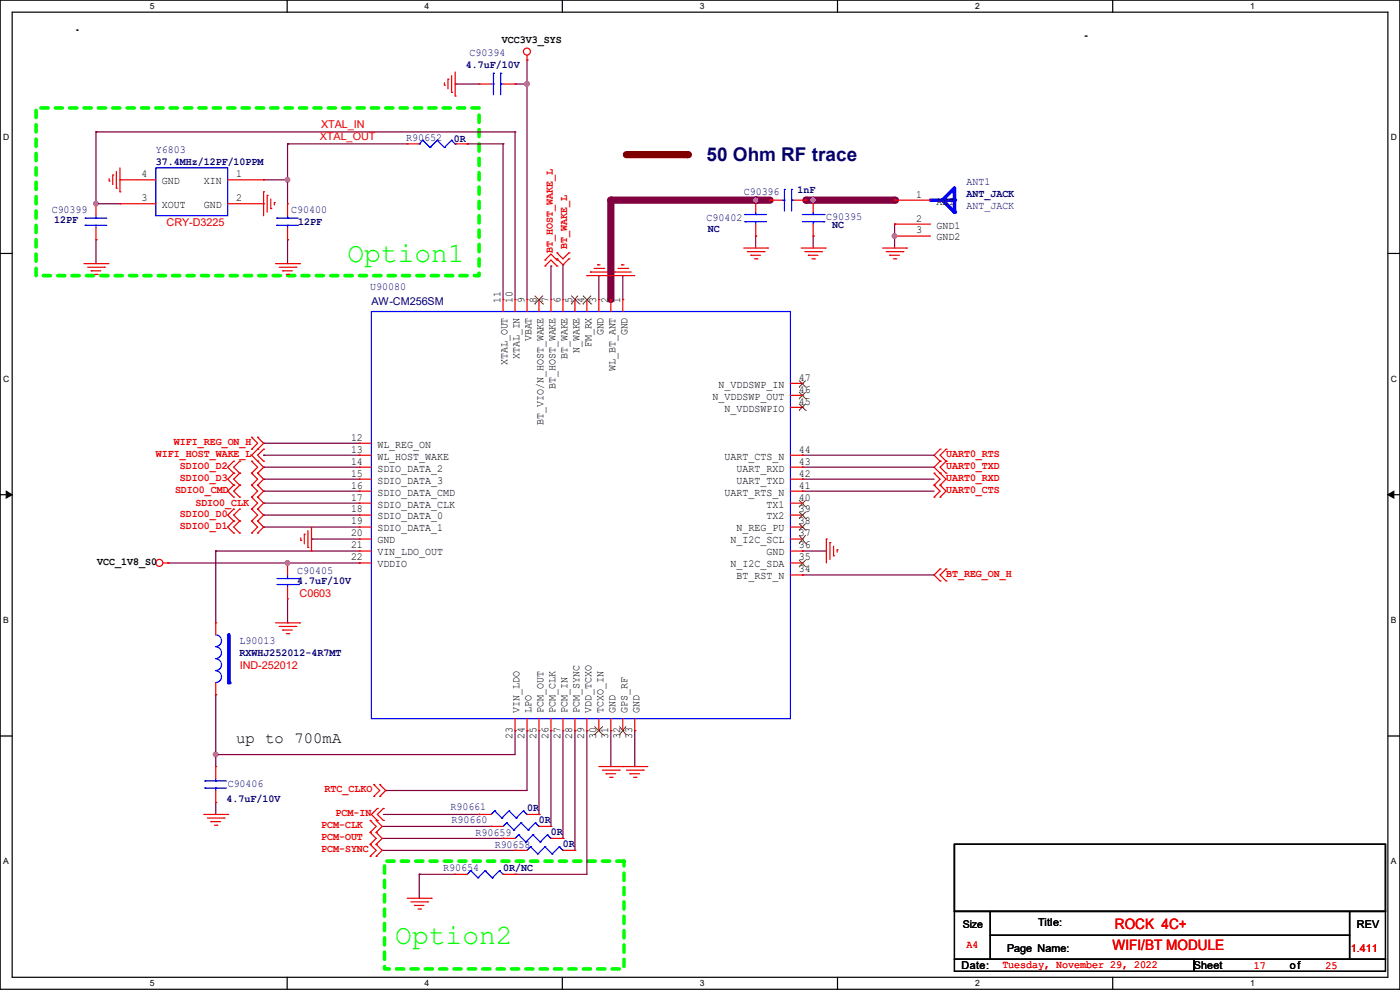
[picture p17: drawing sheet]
<svg xmlns="http://www.w3.org/2000/svg" width="297mm" height="210mm" viewBox="0 0 297 210" stroke-linecap="round" stroke-linejoin="round" font-family="sans-serif">
<defs><g id="words">
<g font-size="5.9" fill="#0f0">
<text x="73.7" y="55.5">Option1</text>
<text x="83.9" y="200.3">Option2</text>
</g>
<text font-size="4" fill="#000080" x="149.9" y="34.2">50 Ohm RF trace</text>
<text font-size="3.3" x="50.1" y="157.6">up to 700mA</text>
<g font-size="3" fill="#f00">
<text x="236.5" y="197.1">ROCK 4C+</text>
<text x="236" y="201.4">WIFI/BT MODULE</text>
</g>
<g font-size="2.3" fill="#000080">
<text x="99.6" y="11.8">C90394</text>
<text x="98.8" y="14.4">4.7uF/10V</text>
<text x="86.1" y="29.8">R90652</text>
<text x="33.1" y="32.4">Y6803</text>
<text x="33.1" y="34.9">37.4MHz/12PF/10PPM</text>
<text x="96.3" y="30.1">0R</text>
<text x="157.8" y="41.3">C90396</text>
<text x="169.2" y="41">1nF</text>
<text x="205" y="39.2">ANT1</text>
<text x="205" y="41.8">ANT_JACK</text>
<text x="11" y="45.1">C90399</text>
<text x="11.5" y="47.4">12PF</text>
<text x="61.8" y="45.1">C90400</text>
<text x="63.3" y="47.6">12PF</text>
<text x="149.9" y="46.9">C90402</text>
<text x="175.3" y="46.6">C90395</text>
<text x="205" y="44.3">ANT_JACK</text>
<text x="150.2" y="49.1">NC</text>
<text x="176.6" y="48.4">NC</text>
<text x="78.5" y="61.6">U90080</text>
<text x="78.8" y="64.6">AW-CM256SM</text>
<text x="63" y="121.8">C90405</text>
<text x="63" y="123.8">4.7uF/10V</text>
<text x="50.8" y="136.5">L90013</text>
<text x="50.8" y="139.1">RXWHJ252012-4R7MT</text>
<text x="48.3" y="167">C90406</text>
<text x="48" y="170.1">4.7uF/10V</text>
<text x="95.5" y="171.8">R90661</text>
<text x="111.8" y="172.1">0R</text>
<text x="95.8" y="174.6">R90660</text>
<text x="100.9" y="177.4">R90659</text>
<text x="104.9" y="180">R90658</text>
<text x="114.3" y="174.6">0R</text>
<text x="116.9" y="177.2">0R</text>
<text x="119.4" y="179.7">0R</text>
<text x="94" y="184.8">R90654</text>
<text x="106.7" y="184.8">0R/NC</text>
</g>
<g font-size="2.3">
<text x="106.5" y="9">VCC3V3_SYS</text>
<text x="30" y="37.6">4</text>
<text x="34.3" y="39.1">GND</text>
<text x="43.2" y="39.1">XIN</text>
<text x="50.1" y="37.6">1</text>
<text x="194.4" y="41.9">1</text>
<text x="30" y="42.7">3</text>
<text x="34.3" y="44.2">XOUT</text>
<text x="43.2" y="44.2">GND</text>
<text x="50.1" y="42.7">2</text>
<text x="194.4" y="47">2</text>
<text x="198.7" y="43.4">ANT</text>
<text x="194.4" y="49.5">3</text>
<text x="198.7" y="48.5">GND1</text>
<text x="198.7" y="51">GND2</text>
<text x="106.2" y="64.3" transform="rotate(-90 106.2 64.3)">11</text>
<text x="108.7" y="64.3" transform="rotate(-90 108.7 64.3)">10</text>
<text x="111.3" y="64.3" transform="rotate(-90 111.3 64.3)">9</text>
<text x="113.8" y="64.3" transform="rotate(-90 113.8 64.3)">8</text>
<text x="116.3" y="64.3" transform="rotate(-90 116.3 64.3)">7</text>
<text x="118.9" y="64.3" transform="rotate(-90 118.9 64.3)">6</text>
<text x="121.4" y="64.3" transform="rotate(-90 121.4 64.3)">5</text>
<text x="124" y="64.3" transform="rotate(-90 124 64.3)">4</text>
<text x="126.5" y="64.3" transform="rotate(-90 126.5 64.3)">3</text>
<text x="129" y="64.3" transform="rotate(-90 129 64.3)">2</text>
<text x="131.6" y="64.3" transform="rotate(-90 131.6 64.3)">1</text>
<text x="128" y="71.2" transform="rotate(-90 128 71.2)">GND</text>
<text x="133.1" y="71.2" transform="rotate(-90 133.1 71.2)">GND</text>
<text x="107.7" y="77.5" transform="rotate(-90 107.7 77.5)">XTAL_OUT</text>
<text x="110.2" y="76.2" transform="rotate(-90 110.2 76.2)">XTAL_IN</text>
<text x="112.8" y="72.4" transform="rotate(-90 112.8 72.4)">VBAT</text>
<text x="120.4" y="76.2" transform="rotate(-90 120.4 76.2)">BT_WAKE</text>
<text x="122.9" y="75" transform="rotate(-90 122.9 75)">N_WAKE</text>
<text x="125.5" y="73.7" transform="rotate(-90 125.5 73.7)">FM_RX</text>
<text x="117.9" y="82.6" transform="rotate(-90 117.9 82.6)">BT_HOST_WAKE</text>
<text x="130.6" y="78.8" transform="rotate(-90 130.6 78.8)">WL_BT_ANT</text>
<text x="152.4" y="82.3">N_VDDSWP_IN</text>
<text x="169.5" y="83.3">46</text>
<text x="169.5" y="80.8">47</text>
<text x="151.2" y="84.8">N_VDDSWP_OUT</text>
<text x="153.7" y="87.3">N_VDDSWPIO</text>
<text x="169.5" y="85.9">45</text>
<text x="74.5" y="93.5">12</text>
<text x="80.1" y="95">WL_REG_ON</text>
<text x="115.3" y="90.2" transform="rotate(-90 115.3 90.2)">BT_VIO/N_HOST_WAKE</text>
<text x="74.5" y="96">13</text>
<text x="74.5" y="98.6">14</text>
<text x="74.5" y="101.1">15</text>
<text x="80.1" y="97.5">WL_HOST_WAKE</text>
<text x="80.1" y="100">SDIO_DATA_2</text>
<text x="153.7" y="97.5">UART_CTS_N</text>
<text x="156.3" y="100">UART_RXD</text>
<text x="169.5" y="101.1">42</text>
<text x="169.5" y="98.6">43</text>
<text x="169.5" y="96">44</text>
<text x="74.5" y="106.2">17</text>
<text x="74.5" y="103.6">16</text>
<text x="80.1" y="107.7">SDIO_DATA_CLK</text>
<text x="80.1" y="105.1">SDIO_DATA_CMD</text>
<text x="80.1" y="102.6">SDIO_DATA_3</text>
<text x="153.7" y="105.1">UART_RTS_N</text>
<text x="156.3" y="102.6">UART_TXD</text>
<text x="162.6" y="107.7">TX1</text>
<text x="169.5" y="106.2">40</text>
<text x="169.5" y="103.6">41</text>
<text x="74.5" y="108.7">18</text>
<text x="74.5" y="111.3">19</text>
<text x="74.5" y="113.8">20</text>
<text x="80.1" y="110.2">SDIO_DATA_0</text>
<text x="80.1" y="112.7">SDIO_DATA_1</text>
<text x="156.3" y="112.7">N_REG_PU</text>
<text x="162.6" y="110.2">TX2</text>
<text x="169.5" y="113.8">37</text>
<text x="169.5" y="108.7">39</text>
<text x="169.5" y="111.3">38</text>
<text x="20.6" y="119.8">VCC_1V8_S0</text>
<text x="74.5" y="118.9">22</text>
<text x="74.5" y="116.3">21</text>
<text x="80.1" y="115.3">GND</text>
<text x="80.1" y="117.8">VIN_LDO_OUT</text>
<text x="155" y="115.3">N_I2C_SCL</text>
<text x="162.6" y="117.8">GND</text>
<text x="169.5" y="118.9">35</text>
<text x="169.5" y="116.3">36</text>
<text x="80.1" y="120.4">VDDIO</text>
<text x="155" y="120.4">N_I2C_SDA</text>
<text x="156.3" y="122.9">BT_RST_N</text>
<text x="169.5" y="121.4">34</text>
<text x="110.2" y="151.2" transform="rotate(-90 110.2 151.2)">VIN_LDO</text>
<text x="112.8" y="151.2" transform="rotate(-90 112.8 151.2)">LPO</text>
<text x="115.3" y="151.2" transform="rotate(-90 115.3 151.2)">PCM_OUT</text>
<text x="117.9" y="151.2" transform="rotate(-90 117.9 151.2)">PCM_CLK</text>
<text x="120.4" y="151.2" transform="rotate(-90 120.4 151.2)">PCM_IN</text>
<text x="122.9" y="151.2" transform="rotate(-90 122.9 151.2)">PCM_SYNC</text>
<text x="125.5" y="151.2" transform="rotate(-90 125.5 151.2)">VDD_TCXO</text>
<text x="128" y="151.2" transform="rotate(-90 128 151.2)">TCXO_IN</text>
<text x="130.6" y="151.2" transform="rotate(-90 130.6 151.2)">GND</text>
<text x="133.1" y="151.2" transform="rotate(-90 133.1 151.2)">GPS_RF</text>
<text x="135.6" y="151.2" transform="rotate(-90 135.6 151.2)">GND</text>
<text x="108.7" y="156.8" transform="rotate(-90 108.7 156.8)">23</text>
<text x="111.3" y="156.8" transform="rotate(-90 111.3 156.8)">24</text>
<text x="113.8" y="156.8" transform="rotate(-90 113.8 156.8)">25</text>
<text x="116.3" y="156.8" transform="rotate(-90 116.3 156.8)">26</text>
<text x="118.9" y="156.8" transform="rotate(-90 118.9 156.8)">27</text>
<text x="121.4" y="156.8" transform="rotate(-90 121.4 156.8)">28</text>
<text x="124" y="156.8" transform="rotate(-90 124 156.8)">29</text>
<text x="126.5" y="156.8" transform="rotate(-90 126.5 156.8)">30</text>
<text x="129" y="156.8" transform="rotate(-90 129 156.8)">31</text>
<text x="131.6" y="156.8" transform="rotate(-90 131.6 156.8)">32</text>
<text x="134.1" y="156.8" transform="rotate(-90 134.1 156.8)">33</text>
<text x="220.3" y="196.4">Title:</text>
<text x="287.8" y="196.9">REV</text>
<text x="213.7" y="202">Page Name:</text>
<text x="204" y="205.6">Date:</text>
<text x="253.3" y="205.6">Sheet</text>
<text x="273.6" y="205.6">of</text>
</g>
<g font-size="2.3" fill="#f00">
<text x="67.9" y="29.6">XTAL_OUT</text>
<text x="68.1" y="27.1">XTAL_IN</text>
<text x="35.3" y="47.8">CRY-D3225</text>
<text x="63.5" y="126.6">C0603</text>
<text x="50.8" y="141.8">IND-252012</text>
<text x="205" y="201">A4</text>
<text x="286.6" y="202">1.411</text>
<text x="212.6" y="205.4">Tuesday, November 29, 2022</text>
<text x="266" y="205.6">17</text>
<text x="281.2" y="205.6">25</text>
</g>
<g font-size="2.3" fill="#d50000">
<text x="117.3" y="53.6" transform="rotate(-90 117.3 53.6)">BT_HOST_WAKE_L</text>
<text x="120.4" y="52.9" transform="rotate(-90 120.4 52.9)">BT_WAKE_L</text>
<text x="36.9" y="94.4">WIFI_REG_ON_H</text>
<text x="33.1" y="96.9">WIFI_HOST_WAKE_L</text>
<text x="38.1" y="99.4">SDIO0_D2</text>
<text x="38.1" y="102">SDIO0_D3</text>
<text x="200.7" y="99.4">UART0_TXD</text>
<text x="200.7" y="102">UART0_RXD</text>
<text x="200.7" y="96.9">UART0_RTS</text>
<text x="37.1" y="104.5">SDIO0_CMD</text>
<text x="41.4" y="107.3">SDIO0_CLK</text>
<text x="200.7" y="104.5">UART0_CTS</text>
<text x="38.1" y="109.6">SDIO0_D0</text>
<text x="38.1" y="112.1">SDIO0_D1</text>
<text x="200.7" y="122.3">BT_REG_ON_H</text>
<text x="68.9" y="168">RTC_CLKO</text>
<text x="71.2" y="173.1">PCM-IN</text>
<text x="68.1" y="175.6">PCM-CLK</text>
<text x="68.1" y="178.2">PCM-OUT</text>
<text x="68.1" y="180.7">PCM-SYNC</text>
</g>
<text font-size="2.2" x="204.3" y="196.9">Size</text>
<g font-size="1.8">
<text x="31.8" y="1.9">5</text>
<text x="90.1" y="1.9">4</text>
<text x="148.5" y="1.9">3</text>
<text x="206.8" y="1.9">2</text>
<text x="265.2" y="1.9">1</text>
<text x=".7" y="29.8">D</text>
<text x="295.1" y="29.8">D</text>
<text x=".7" y="80.9">C</text>
<text x="295.1" y="80.9">C</text>
<text x=".7" y="132.1">B</text>
<text x="295.1" y="132.1">B</text>
<text x=".7" y="183.3">A</text>
<text x="295.1" y="183.3">A</text>
<text x="31.8" y="209.2">5</text>
<text x="90.1" y="209.2">4</text>
<text x="148.5" y="209.2">3</text>
<text x="206.8" y="209.2">2</text>
<text x="265.2" y="209.2">1</text>
</g>
</g></defs>
<path d="M0 0h297v209.8h-297zM2.6 2.6h291.8v204.7h-291.8z" fill="none" stroke="#000" stroke-width=".25"/>
<g fill="#fff">
<path d="M31.7 .3h1v2h-1z"/>
<path d="M31.7 207.6h1v2h-1z"/>
</g>
<path d="M60.9 0v2.6M60.9 207.3v2.5" fill="none" stroke="#000" stroke-width=".25"/>
<g fill="#fff">
<path d="M90.1 .3h1v2h-1z"/>
<path d="M90.1 207.6h1v2h-1z"/>
</g>
<path d="M119.3 0v2.6M119.3 207.3v2.5" fill="none" stroke="#000" stroke-width=".25"/>
<g fill="#fff">
<path d="M148.5 .3h.9v2h-.9z"/>
<path d="M148.5 207.6h.9v2h-.9z"/>
</g>
<path d="M177.7 0v2.6M177.7 207.3v2.5" fill="none" stroke="#000" stroke-width=".25"/>
<g fill="#fff">
<path d="M206.8 .3h1v2h-1z"/>
<path d="M206.8 207.6h1v2h-1z"/>
</g>
<path d="M236.1 0v2.6M236.1 207.3v2.5" fill="none" stroke="#000" stroke-width=".25"/>
<g fill="#fff">
<path d="M265.2 .3h1v2h-1z"/>
<path d="M265.2 207.6h1v2h-1z"/>
<path d="M.7 28.2h1.2v1.9h-1.2z"/>
<path d="M295.1 28.2h1.2v1.9h-1.2z"/>
<path d="M.7 79.3h1.2v2h-1.2z"/>
<path d="M295.1 79.3h1.2v2h-1.2z"/>
</g>
<path d="M0 53.8h2.6M294.4 53.8h2.6" fill="none" stroke="#000" stroke-width=".25"/>
<g fill="#fff">
<path d="M.7 130.5h1.2v2h-1.2z"/>
<path d="M295.1 130.5h1.1v2h-1.1z"/>
</g>
<path d="M0 104.9h2.6M294.4 104.9h2.6" fill="none" stroke="#000" stroke-width=".25"/>
<path d="M1.3 104.2l1.3 .7-1.3 .8zM294.4 104.9l1.3-.7v1.5z" fill="#000" stroke="#000" stroke-width=".21"/>
<g fill="#fff">
<path d="M.7 181.7h1.2v2h-1.2z"/>
<path d="M295.1 181.7h1.1v2h-1.1z"/>
</g>
<path d="M16.3 6.4h.1M16.3 6.4h.3M230.2 7.7h.2M230.4 7.7h.1M0 156.1h2.6M294.4 156.1h2.6" fill="none" stroke="#000" stroke-width=".25"/>
<path d="M7.7 22.9h93.9v35.6h-93.9zM81.6 182.7h50.8v22.8h-50.8z" fill="none" stroke="#0f0" stroke-width=".76" stroke-dasharray="1.5 1.5"/>
<path d="M132.9 32.8h12.9" fill="none" stroke="#800000" stroke-width="1.5"/>
<circle cx="145.8" cy="32.8" r=".76" fill="#800000"/>
<g fill="none" stroke="#800040" stroke-width=".25">
<path d="M109.3 17.8h.1M111.8 12.7h.1M111.8 12.7v5.1h-2.5M20.4 28h.1M20.4 28v15.5h-.3M55.9 38.1h.1M55.9 38.1h5.1M61 38.1h.1M61 30.5h.1M61 30.5v12.7M20.1 43.5h.1M20.4 43.2h.1"/>
<path d="M20.4 50.8h.1M20.4 50.8v5.1M20.4 43.2h5M61 50.8h.1M61 50.8v5.1M45.8 147.4h.1M45.8 147.4v12.7M111.8 155h.1M111.8 155v12.7M88.9 185.5h.1M88.9 185.5h7.7M88.9 185.5v5"/>
<path d="M109.3 185.5h.1M109.3 185.5h15.2"/>
</g>
<g fill="#f0f" stroke="#f0f" stroke-width=".25">
<circle cx="20.3" cy="43.2" r=".49"/>
<circle cx="61" cy="38.1" r=".49"/>
<circle cx="45.7" cy="160" r=".49"/>
</g>
<path d="M129.6 42.5v21" fill="none" stroke="#800040" stroke-width="1.5"/>
<circle cx="129.6" cy="42.5" r=".76" fill="#800040"/>
<g fill="none" stroke="#800040" stroke-width=".25">
<path d="M96.6 17.8h.1M96.6 17.8h5M111.8 17.8h.1M111.8 17.8v45.7M20.4 28h.1M20.4 28h88.9M61 30.5h.1M61 30.5h25.4M99.1 30.5h.1M99.1 30.5h7.6M106.7 30.5h.1M106.7 30.5v33"/>
<path d="M109.3 28h.1M109.3 28v35.5M116.9 56.4h.1M116.9 56.4v7.1M119.4 56.2h.1M119.4 56.2v7.3M127 58.5h.1M127 58.5v5M132.1 58.5h.1M132.1 58.5v5M189.8 47.5h.1M189.8 50.1h.1"/>
<path d="M189.8 47.5v5.1M55.9 94h.1M55.9 99.1h.1M55.9 96.6h.1M55.9 96.6h20.3M55.9 99.1h20.3M55.9 94h20.3M170.2 96.6h.1M170.2 99.1h.1M170.2 96.6h28M170.2 99.1h28M35.6 119.4h.1"/>
<path d="M35.6 119.4h40.6M45.8 116.9h.1M45.8 116.9h30.4M45.8 116.9v15.2M55.9 104.2h.1M55.9 109.3h.1M55.9 111.8h.1M55.9 101.6h.1M55.9 106.7h.1M55.9 104.2h20.3M55.9 101.6h20.3M55.9 109.3h20.3"/>
<path d="M55.9 111.8h20.3M55.9 106.7h20.3M66.1 114.3h.1M66.1 114.3h10.1M76.2 119.4h.1M170.2 116.9h.1M170.2 101.6h.1M170.2 104.2h.1M170.2 104.2h28M170.2 116.9h5.1M170.2 101.6h28M61 132.1h.1"/>
<path d="M61 127v5.1M170.2 122h.1M170.2 122h28M109.3 155h.1M109.3 155v5.1h-63.5M114.3 155v17.8M116.9 155h.1M116.9 155v20.3M119.4 155v22.8M122 155h.1M122 155v25.4M124.5 155h.1"/>
<path d="M124.5 155v30.5M129.6 155h.1M129.6 155v7.6M134.7 155h.1M134.7 155v7.6M45.8 170.2h.1M45.8 160.1h.1M45.8 160.1v2.5M45.8 170.2v2.6M81.1 177.8h25.6M81.1 175.3h23.1M81.3 172.8h20.3"/>
<path d="M81.8 167.7h.1M81.8 167.7h30M101.6 172.8h.1M104.2 175.3h.1M106.7 177.8h.1M114.3 172.8h.1M119.4 177.8h.1M81.1 180.4h28.2M109.3 180.4h.1"/>
</g>
<g fill="#f0f" stroke="#f0f" stroke-width=".25">
<circle cx="111.8" cy="17.8" r=".49"/>
<circle cx="61" cy="119.4" r=".49"/>
<circle cx="189.8" cy="50.1" r=".49"/>
</g>
<path d="M172.5 42.5h17.3" fill="none" stroke="#800040" stroke-width="1.5"/>
<circle cx="189.8" cy="42.5" r=".76" fill="#800040"/>
<path d="M129.6 42.5h30.7" fill="none" stroke="#800040" stroke-width="1.5"/>
<circle cx="160.3" cy="42.5" r=".76" fill="#800040"/>
<circle cx="160.3" cy="42.4" r=".49" fill="#f0f" stroke="#f0f" stroke-width=".25"/>
<path d="M160.3 50.1h.1M160.3 50.1v2.5" fill="none" stroke="#800040" stroke-width=".25"/>
<path d="M171 42.5h1.5" fill="none" stroke="#800040" stroke-width="1.5"/>
<circle cx="171" cy="42.5" r=".76" fill="#800040"/>
<circle cx="172.5" cy="42.4" r=".49" fill="#f0f" stroke="#f0f" stroke-width=".25"/>
<path d="M160.3 42.5h3.1" fill="none" stroke="#800040" stroke-width="1.5"/>
<circle cx="160.3" cy="42.5" r=".76" fill="#800040"/>
<path d="M172.5 50.1h.1M172.5 50.1v2.5" fill="none" stroke="#800040" stroke-width=".25"/>
<g fill="none" stroke="#f00" stroke-width=".25">
<path d="M94.3 18.1h.1M94.3 17.6v.5M95 16.8h.1M95 16.8v2M95.8 19.6h.1M95.8 16v3.6M96.6 15.3v5.1M111.8 12.7h.1M111.8 11.7v1M23.2 38.4h.1M23.2 37.9v.5M23.9 37.1h.1"/>
<path d="M23.9 37.1v2.1M24.7 39.9h.1M24.7 36.4v3.5M25.4 35.6v5.1M96.6 20.4h.1M17.8 55.9h5.1M18.6 56.7h3.5M19.3 57.4h.1M19.3 57.4h2.1M20.1 58.2h.5M20.6 58.2h.1M22.1 56.7h.1"/>
<path d="M22.9 55.9h.1M25.4 40.7h.1M55.9 40.7h.1M55.9 40.7v5.1M56.7 41.4h.1M56.7 41.4v3.6M57.4 44.2h.1M57.4 42.2v2M58.2 43h.1M58.2 43v.5M58.5 55.9h5M59.2 56.7h3.6"/>
<path d="M60 57.4h.1M60 57.4h2M60.7 58.2h.6M61.3 58.2h.1M62.8 56.7h.1M63.5 55.9h.1M124.5 58.5h.1M124.5 58.5h10.2M125.3 57.7h.1M125.3 57.7h3.5M126 56.9h2.1M126.8 56.2h.1"/>
<path d="M126.8 56.2h.5M128.1 56.9h.1M129.6 58.5h.1M130.3 57.7h.1M130.3 57.7h3.6M131.1 56.9h2M131.9 56.2h.1M131.9 56.2h.5M133.1 56.9h.1M157.8 52.6h5.1M158.5 53.4h3.6M159.3 54.1h.1"/>
<path d="M159.3 54.1h2M160.1 54.9h.5M160.6 54.9h.1M162.1 53.4h.1M162.9 52.6h.1M163.4 42.5h.1M163.4 42.5h2.5M168.4 42.5h2.6M170 52.6h5M170.7 53.4h3.6M171 42.5h.1M171.5 54.1h.1"/>
<path d="M171.5 54.1h2M172.3 54.9h.5M172.5 50.1h.1M172.5 42.5h.1M172.5 42.5v2.5M172.5 47.5v2.6M172.8 54.9h.1M174.3 53.4h.1M175 52.6h.1M187.2 52.6h5.1M188 53.4h3.6M188.8 54.1h.1"/>
<path d="M188.8 54.1h2M189.5 54.9h.5M190 54.9h.1M191.6 53.4h.1M192.3 52.6h.1M34.6 119.4h1M35.6 119.4h.1M63.8 114.6h.1M63.8 114.1v.5M64.6 113.3h.1M64.6 113.3v2.1M65.3 116.1h.1"/>
<path d="M65.3 112.6v3.5M66.1 116.9h.1M66.1 111.8v5.1M175.3 114.3h.1M175.3 114.3v5.1M176.1 115.1h.1M176.1 115.1v3.6M176.8 117.9h.1M176.8 115.9v2M177.6 116.6h.1M177.6 116.6v.5M58.5 132.1h5"/>
<path d="M59.2 132.9h3.6M60 133.6h.1M60 133.6h2M60.7 134.4h.6M61.3 134.4h.1M62.8 132.9h.1M63.5 132.1h.1M43.2 172.8h5.1M44 173.5h3.5M44.7 174.3h.1M44.7 174.3h2.1M45.5 175h.5"/>
<path d="M45.8 170.2h.1M45.8 162.6h.1M45.8 162.6v2.5M45.8 167.7v2.5M46 175h.1M47.5 173.5h.1M48.3 172.8h.1M127 162.6h10.2M127.8 163.4h3.6M128.6 164.1h.1M128.6 164.1h2M129.3 164.9h.5"/>
<path d="M129.8 164.9h.1M131.4 163.4h.1M132.1 162.6h.1M132.9 163.4h3.5M133.6 164.1h.1M133.6 164.1h2.1M134.4 164.9h.5M134.9 164.9h.1M136.4 163.4h.1M137.2 162.6h.1M86.4 190.5h5.1M87.2 191.3h3.5"/>
<path d="M87.9 192.1h.1M87.9 192.1h2.1M88.7 192.8h.5M89.2 192.8h.1M90.7 191.3h.1M91.5 190.5h.1"/>
<circle cx="111.8" cy="10.9" r=".74"/>
<circle cx="33.8" cy="119.4" r=".74"/>
</g>
<g fill="none" stroke="#d50000" stroke-width=".25">
<path d="M115.6 55.2h.1M115.6 56.4h.1M115.6 55.2l1.3-1.3 1.3 1.3M115.6 56.4l1.3-1.2 1.3 1.2M118.2 54.9h.1M118.2 53.6h.1M118.2 55.2h.1M118.2 56.4h.1M118.2 54.9l1.2 1.3 1.3-1.3M118.2 53.6l1.2 1.3 1.3-1.3M120.7 54.9h.1M120.7 53.6h.1"/>
<path d="M49.6 97.8h.1M49.6 97.8l-1.3 1.3 1.3 1.3M50.8 97.8h.1M50.8 97.8l-1.2 1.3 1.2 1.3M53.4 95.3h.1M53.4 92.8h.1M53.4 97.8h.1M53.4 92.8l1.3 1.2-1.3 1.3M53.4 97.8l1.3 1.3-1.3 1.3M54.7 92.8h.1M54.7 95.3h.1M54.7 97.8h.1"/>
<path d="M54.7 92.8l1.2 1.2-2.5 2.6 2.5 2.5-1.2 1.3M55.9 97.8h.1M55.9 95.3h.1M55.9 95.3l-1.2 1.3 1.2 1.2M199.4 97.8h.1M199.4 95.3h.1M199.4 97.8l-1.2 1.3 2.5 2.5-1.3 1.3M199.4 95.3l-1.2 1.3 1.2 1.2M200.7 97.8h.1M200.7 95.3h.1M200.7 97.8l-1.3 1.3 1.3 1.3M200.7 95.3l-1.3 1.3 1.3 1.2"/>
<path d="M49.6 100.4h.1M49.6 102.9h.1M49.6 105.5h.1M49.6 110.5h.1M49.6 108h.1M49.6 113.1h.1M49.6 100.4l-1.3 1.2 1.3 1.3M49.6 108l-1.3 1.3 1.3 1.2M49.6 110.5l-1.3 1.3 1.3 1.3M49.6 102.9l-1.3 1.3 1.3 1.3M50.8 100.4h.1M50.8 102.9h.1"/>
<path d="M50.8 105.5h.1M50.8 110.5h.1M50.8 108h.1M50.8 113.1h.1M50.8 110.5l-1.2 1.3 1.2 1.3M50.8 100.4l-1.2 1.2 1.2 1.3M50.8 102.9l-1.2 1.3 1.2 1.3M50.8 108l-1.2 1.3 1.2 1.2M53.4 108h.1M53.4 105.5h.1M53.4 100.4h.1M53.4 102.9h.1"/>
<path d="M53.4 110.5h.1M53.4 113.1h.1M53.4 105.5l1.3 1.2-1.3 1.3M53.4 102.9l1.3 1.3-1.3 1.3M53.4 100.4l1.3 1.2-1.3 1.3M53.4 108l1.3 1.3-1.3 1.2M53.4 110.5l1.3 1.3-1.3 1.3M54.7 105.5h.1M54.7 108h.1M54.7 100.4h.1M54.7 102.9h.1M54.7 110.5h.1"/>
<path d="M54.7 113.1h.1M54.7 105.5l1.2 1.2-1.2 1.3M54.7 100.4l1.2 1.2-1.2 1.3M54.7 108l1.2 1.3-1.2 1.2M54.7 102.9l1.2 1.3-1.2 1.3M54.7 110.5l1.2 1.3-1.2 1.3M198.2 102.9h.1M198.2 100.4h.1M198.2 105.5h.1M198.2 100.4l1.2 1.2-1.2 1.3M198.2 102.9l1.2 1.3-1.2 1.3M199.4 100.4h.1"/>
<path d="M199.4 102.9h.1M199.4 105.5h.1M199.4 102.9l1.3 1.3-1.3 1.3M200.7 100.4h.1M199.4 120.7h.1M199.4 123.2h.1M199.4 120.7l-1.2 1.3 1.2 1.2M200.7 123.2h.1M200.7 120.7h.1M200.7 120.7l-1.3 1.3 1.3 1.2M78.5 174h.1M78.5 176.6h.1"/>
<path d="M78.5 179.1h.1M78.5 174l1.3 1.3-1.3 1.3M78.5 176.6l1.3 1.2-1.3 1.3M78.5 179.1l1.3 1.3-1.3 1.3M79.3 166.4h.1M79.3 169h.1M79.3 166.4l1.3 1.3-1.3 1.3M79.8 176.6h.1M79.8 174h.1M79.8 179.1h.1M79.8 174l1.3 1.3-1.3 1.3M79.8 176.6l1.3 1.2-1.3 1.3"/>
<path d="M79.8 179.1l1.3 1.3-1.3 1.3M80.1 174h.1M80.1 171.5h.1M80.1 171.5l-1.3 1.3 1.3 1.2M80.6 169h.1M80.6 166.4h.1M80.6 166.4l1.2 1.3-1.2 1.3M81.3 174h.1M81.3 171.5h.1M81.3 171.5l-1.2 1.3 1.2 1.2M78.5 181.7h.1M79.8 181.7h.1"/>
</g>
<path d="M202.5 179.1h91.4v14.2h-91.4zM202.5 193.3h7.6v10.2h-7.6zM210.1 193.3h76.2v5.1h-76.2zM210.1 198.4h76.2v5.1h-76.2zM286.3 193.3h7.6v10.2h-7.6zM202.5 203.5h50.8v2.5h-50.8zM253.3 203.5h40.6v2.5h-40.6z" fill="none" stroke="#000" stroke-width=".25"/>
<g fill="none" stroke="#00f" stroke-width=".25">
<path d="M165.9 42.5h.5M166.4 40.2h.1M166.4 42.5h.1M166.4 40.2v4.5M167.9 42.5h.1M167.9 40.2h.1M167.9 42.5h.5M167.9 40.2v4.5M170.2 45.5h4.6M170.2 47h4.6M172.5 47h.1M172.5 45.5h.1"/>
<path d="M172.5 45v.5M172.5 47v.5M174.8 45.5h.1M174.8 47h.1M45.8 134.7a1.25 1.25 0 0 1 1.2 1.2 1.25 1.25 0 0 1-1.2 1.3M45.8 137.2a1.25 1.25 0 0 1 1.2 1.3 1.25 1.25 0 0 1-1.2 1.2M45.8 139.7a1.25 1.25 0 0 1 1.2 1.3 1.25 1.25 0 0 1-1.2 1.2M45.8 142.3a1.25 1.25 0 0 1 1.2 1.2 1.25 1.25 0 0 1-1.2 1.3M43.5 165.7h.1M43.5 167.2h.1M43.5 165.7h4.5M43.5 167.2h4.5"/>
<path d="M45.8 167.2h.1M45.8 165.7h.1M45.8 165.1v.6M45.8 167.2v.5"/>
</g>
<path d="M48.6 134.7v10.1" fill="none" stroke="#00f" stroke-width=".76"/>
<circle cx="48.6" cy="144.8" r=".38" fill="#00f"/>
<g fill="none" stroke="#f00" stroke-width=".25">
<path d="M101.6 17.8h.1M101.6 17.8h2.6M106.7 17.8h2.6M109.3 17.8h.1M106.7 63.5h.1M106.7 63.5v2.6M109.3 63.5h.1M109.3 63.5v2.6M111.8 63.5h.1M111.8 63.5v2.6M114.3 63.5h.1M114.3 63.5v2.6"/>
<path d="M116.9 63.5h.1M116.9 63.5v2.6M119.4 63.5h.1M119.4 63.5v2.6M122 63.5h.1M122 63.5v2.6M124.5 63.5h.1M124.5 63.5v2.6M127 63.5h.1M127 63.5v2.6M129.6 63.5h.1M129.6 63.5v2.6"/>
<path d="M132.1 63.5h.1M132.1 63.5v2.6M76.2 96.6h.1M76.2 99.1h.1M76.2 94h.1M76.2 96.6h2.6M76.2 99.1h2.6M76.2 94h2.6M167.7 96.6h2.5M167.7 99.1h2.5M167.7 86.4h2.5M167.7 83.9h2.5"/>
<path d="M167.7 81.3h2.5M170.2 99.1h.1M170.2 96.6h.1M170.2 86.4h.1M170.2 83.9h.1M170.2 81.3h.1M76.2 119.4h.1M76.2 109.3h.1M76.2 106.7h.1M76.2 104.2h.1M76.2 111.8h.1M76.2 101.6h.1"/>
<path d="M76.2 114.3h.1M76.2 116.9h.1M76.2 114.3h2.6M76.2 119.4h2.6M76.2 109.3h2.6M76.2 111.8h2.6M76.2 116.9h2.6M76.2 106.7h2.6M76.2 104.2h2.6M76.2 101.6h2.6M167.7 114.3h2.5M167.7 119.4h2.5"/>
<path d="M167.7 109.3h2.5M167.7 111.8h2.5M167.7 116.9h2.5M167.7 106.7h2.5M167.7 104.2h2.5M167.7 101.6h2.5M170.2 114.3h.1M170.2 119.4h.1M170.2 109.3h.1M170.2 111.8h.1M170.2 116.9h.1M170.2 106.7h.1"/>
<path d="M170.2 101.6h.1M170.2 104.2h.1M45.8 132.1h.1M45.8 132.1v2.6M167.7 122h2.5M170.2 122h.1M45.8 147.4h.1M45.8 144.8v2.6M109.3 155h.1M109.3 152.4v2.6M111.8 155h.1M111.8 152.4v2.6"/>
<path d="M114.3 155h.1M114.3 152.4v2.6M116.9 155h.1M116.9 152.4v2.6M119.4 155h.1M119.4 152.4v2.6M122 155h.1M122 152.4v2.6M124.5 155h.1M124.5 152.4v2.6M127 155h.1M127 152.4v2.6"/>
<path d="M129.6 155h.1M129.6 152.4v2.6M132.1 155h.1M132.1 152.4v2.6M134.7 155h.1M134.7 152.4v2.6"/>
</g>
<path d="M104.2 17.8h.5M104.7 17.8h.1M104.7 15.5h.1M104.7 15.5v4.6M106.2 15.5h.1M106.2 17.8h.1M106.2 17.8h.5M106.2 15.5v4.6M78.8 66.1h88.9v86.3h-88.9z" fill="none" stroke="#00f" stroke-width=".25"/>
<g fill="none" stroke="#804000" stroke-width=".21">
<path d="M113.4 64.5h.1M113.4 62.7l1.8 1.8M115.2 64.5h.1M115.2 62.7l-1.8 1.8M121.2 64.5h.1M121.2 62.7l1.7 1.8M122.6 62.7l-1.4 1.8M122.9 64.5h.1M123.6 64.5h.1M123.6 62.7l1.8 1.8M125.4 64.5h.1M125.4 62.7l-1.8 1.8"/>
<path d="M169.5 87.1h.1M169.5 84.6h.1M169.5 82.1h.1M169.5 85.6l1.4 1.5M169.5 83.2l1.4 1.4M169.5 80.7l1.4 1.4M170.9 87.1h.1M170.9 84.6h.1M170.9 82.1h.1M170.9 85.6l-1.4 1.5M170.9 83.2l-1.4 1.4M170.9 80.7l-1.4 1.4"/>
<path d="M169.5 115.3h.1M169.5 110h.1M169.5 112.5h.1M169.5 107.5h.1M169.5 113.5l1.4 1.8M169.5 118.8l1.4 1.4M169.5 108.6l1.4 1.4M169.5 111l1.4 1.5M169.5 106.1l1.4 1.4M170.9 115.3h.1M170.9 110h.1M170.9 112.5h.1"/>
<path d="M170.9 107.5h.1M170.9 113.5l-1.4 1.8M170.9 118.8l-1.4 1.4M170.9 108.6l-1.4 1.4M170.9 111l-1.4 1.5M170.9 106.1l-1.4 1.4M169.5 120.2h.1M170.9 120.2h.1M126.1 155.8h.1M126.1 154.1l1.8 1.7M127.9 155.8h.1M127.9 154.1l-1.8 1.7"/>
<path d="M131.4 155.8h.1M131.4 154.1l1.4 1.7M132.8 155.8h.1M132.8 154.1l-1.4 1.7"/>
</g>
<path d="M197.4 42.5h5.1" fill="none" stroke="#00f" stroke-width=".76"/>
<circle cx="202.5" cy="42.5" r=".38" fill="#00f"/>
<path d="M202.5 39.9v5.1" fill="none" stroke="#00f" stroke-width=".76"/>
<circle cx="202.5" cy="45" r=".38" fill="#00f"/>
<path d="M199.9 42.5l2.6 2.5" fill="none" stroke="#00f" stroke-width=".76"/>
<circle cx="199.9" cy="42.5" r=".38" fill="#00f"/>
<path d="M202.5 39.9l-2.6 2.6" fill="none" stroke="#00f" stroke-width=".76"/>
<circle cx="199.9" cy="42.5" r=".38" fill="#00f"/>
<g fill="none" stroke="#f00" stroke-width=".25">
<path d="M25.4 38.1h.1M25.4 38.1h7.7M48.3 38.1h7.6M55.9 38.1h.1M86.4 30.5h.1M86.4 30.5h2.5M96.6 30.5h2.5M99.1 30.5h.1M20.4 50.8h.1M20.4 43.2h.1M20.4 43.2v2.6M20.4 48.3v2.5"/>
<path d="M25.4 43.2h.1M25.4 43.2h7.7M48.3 43.2h7.6M55.9 43.2h.1M61 50.8h.1M61 43.2h.1M61 43.2v2.6M61 48.3v2.5M160.3 42.5h.1M160.3 50.1h.1M160.3 42.5v2.5M160.3 47.5v2.6"/>
<path d="M189.8 42.5h.1M189.8 47.5h.1M189.8 50.1h.1M189.8 42.5h7.6M189.8 47.5h7.6M189.8 50.1h7.6M61 119.4h.1M61 119.4v2.6M61 127h.1M61 124.5v2.5M101.6 172.8h.1M101.6 172.8h2.6"/>
<path d="M104.2 175.3h.1M104.2 175.3h2.5M106.7 177.8h.1M106.7 177.8h2.6M111.8 172.8h2.5M114.3 172.8h.1M114.3 175.3h2.6M116.9 175.3h.1M116.9 177.8h2.5M119.4 177.8h.1M96.6 185.5h.1M96.6 185.5h2.5"/>
<path d="M106.7 185.5h2.6M109.3 180.4h.1M109.3 185.5h.1M109.3 180.4h2.5M119.4 180.4h2.6M122 180.4h.1"/>
</g>
<g fill="none" stroke="#00f" stroke-width=".25">
<path d="M33.1 35.6h15.2v10.2h-15.2zM88.9 30.5h.1M89.7 29.8h.1M89.7 29.8l1.5 1.5M89.7 29.8l-.8 .7M91.2 31.3h.1M92.8 29.8h.1M92.8 29.8l1.5 1.5M92.8 29.8l-1.6 1.5M94.3 31.3h.1M95.8 29.8h.1M95.8 29.8l.8 .7"/>
<path d="M95.8 29.8l-1.5 1.5M96.6 30.5h.1M18.1 46.3h.1M18.1 47.8h.1M18.1 46.3h4.5M18.1 47.8h4.5M20.4 47.8h.1M20.4 46.3h.1M20.4 45.8v.5M20.4 47.8v.5M58.7 46.3h.1M58.7 47.8h.1"/>
<path d="M58.7 46.3h4.6M58.7 47.8h4.6M61 47.8h.1M61 46.3h.1M61 45.8v.5M61 47.8v.5M158 47h.1M158 45.5h.1M158 47h4.6M158 45.5h4.6M160.3 45.5h.1M160.3 47h.1"/>
<path d="M160.3 45v.5M160.3 47v.5M58.7 122.7h4.6M58.7 124h4.6M61 124h.1M61 122.7h.1M61 122v.7M61 124v.5M63.3 122.7h.1M63.3 124h.1M104.9 172h.1M104.9 172l-.7 .8"/>
<path d="M104.9 172l1.6 1.5M106.5 173.5h.1M107.5 174.5h.1M107.5 174.5l1.5 1.6M107.5 174.5l-.8 .8M108 172h.1M108 172l1.5 1.5M108 172l-1.5 1.5M109 176.1h.1M109.5 173.5h.1M110 177.1h.1M110 177.1l1.5 1.5"/>
<path d="M110 177.1l-.7 .7M110.5 174.5h.1M110.5 174.5l1.6 1.6M110.5 174.5l-1.5 1.6M111 172h.1M111 172l.8 .8M111 172l-1.5 1.5M111.5 178.6h.1M111.8 172.8h.1M112.1 176.1h.1M112.6 179.6h.1M112.6 179.6l-.8 .8"/>
<path d="M112.6 179.6l1.5 1.5M113.1 177.1h.1M113.1 177.1l1.5 1.5M113.1 177.1l-1.6 1.5M113.6 174.5h.1M113.6 174.5l.7 .8M113.6 174.5l-1.5 1.6M114.3 175.3h.1M114.6 178.6h.1M115.6 179.6h.1M115.6 179.6l-1.5 1.5M115.6 179.6l1.5 1.5"/>
<path d="M116.1 177.1h.1M116.1 177.1l.8 .7M116.1 177.1l-1.5 1.5M116.9 177.8h.1M118.7 179.6h.1M118.7 179.6l-1.6 1.5M118.7 179.6l.7 .8M99.9 184.7h.1M99.9 184.7l-.8 .8M99.9 184.7l1.5 1.5M101.4 186.2h.1M102.9 184.7h.1"/>
<path d="M102.9 184.7l-1.5 1.5M102.9 184.7l1.5 1.5M104.4 186.2h.1M106 184.7h.1M106 184.7l-1.6 1.5M106 184.7l.7 .8M106.7 185.5h.1M114.1 181.1h.1M117.1 181.1h.1M119.4 180.4h.1"/>
</g>
<g fill="#f0f" stroke="#f0f" stroke-width=".25">
<circle cx="20.3" cy="43.2" r=".49"/>
<circle cx="61" cy="38.1" r=".49"/>
<circle cx="45.7" cy="160" r=".49"/>
<circle cx="111.8" cy="17.8" r=".49"/>
<circle cx="61" cy="119.4" r=".49"/>
<circle cx="189.8" cy="50.1" r=".49"/>
<circle cx="160.3" cy="42.4" r=".49"/>
<circle cx="172.5" cy="42.4" r=".49"/>
</g>
<use href="#words"/>
</svg>
